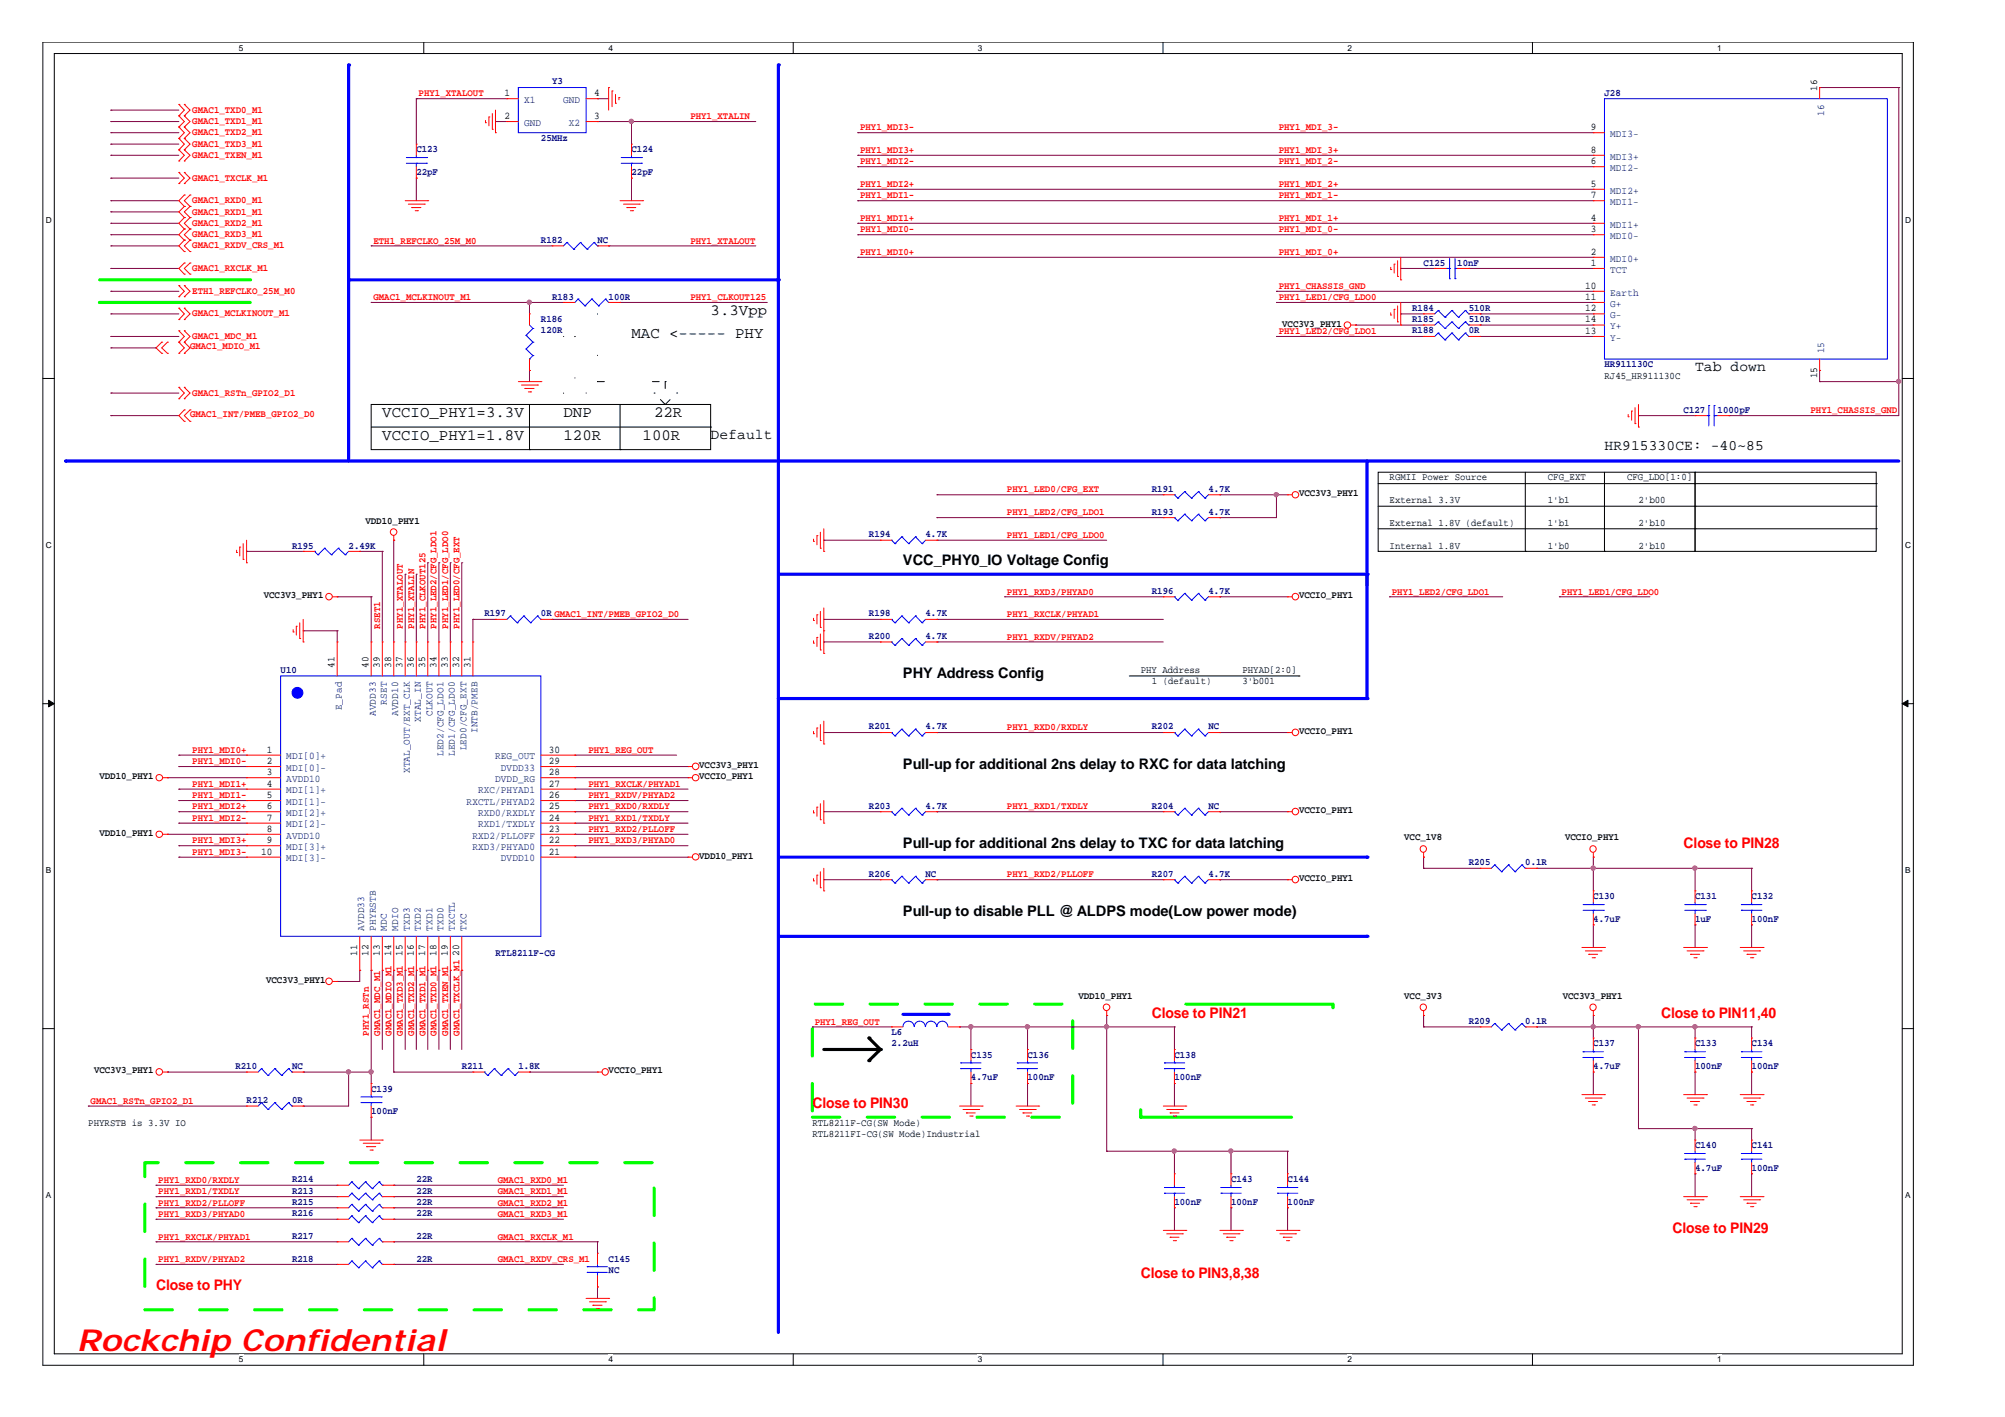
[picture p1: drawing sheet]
<svg xmlns="http://www.w3.org/2000/svg" width="297mm" height="210mm" viewBox="0 0 297 210" stroke-linecap="round" stroke-linejoin="round" font-family="sans-serif">
<defs><g id="words">
<text font-size="4.5" fill="#f00" x="11.4" y="200.2">Rockchip Confidential</text>
<g font-size="2.3">
<text x="105.3" y="46.7">3.3Vpp</text>
<text x="93.6" y="50.1">MAC &lt;----- PHY</text>
<text x="56.6" y="65.2">VCCIO_PHY1=1.8V</text>
<text x="56.6" y="61.8">VCCIO_PHY1=3.3V</text>
<text x="83.5" y="65.2">120R</text>
<text x="83.5" y="61.8">DNP</text>
<text x="95.2" y="65.2">100R</text>
<text x="96.9" y="61.8">22R</text>
</g>
<g font-size="2.2">
<text x="251.1" y="55">Tab down</text>
<text x="105.3" y="65">Default</text>
<text x="237.7" y="66.7">HR915330CE: -40~85</text>
<text x="133.8" y="83.7">VCC_PHY0_IO Voltage Config</text>
<text x="133.8" y="100.5">PHY Address Config</text>
<text x="133.8" y="113.9">Pull-up for additional 2ns delay to RXC for data latching</text>
<text x="133.8" y="125.6">Pull-up for additional 2ns delay to TXC for data latching</text>
<text x="133.8" y="135.7">Pull-up to disable PLL @ ALDPS mode(Low power mode)</text>
</g>
<g font-size="2.2" fill="#f00">
<text x="249.4" y="125.6">Close to PIN28</text>
<text x="170.6" y="150.8">Close to PIN21</text>
<text x="246.1" y="150.8">Close to PIN11,40</text>
<text x="120.4" y="164.2">Close to PIN30</text>
<text x="247.8" y="182.6">Close to PIN29</text>
<text x="23.1" y="191">Close to PHY</text>
<text x="169" y="189.3">Close to PIN3,8,38</text>
</g>
<g font-size="1.5" fill="#f00">
<text x="28.5" y="16.7">GMAC1_TXD0_M1</text>
<text x="62" y="14.3">PHY1_XTALOUT</text>
<text x="102.3" y="17.7">PHY1_XTALIN</text>
<text x="28.5" y="20">GMAC1_TXD2_M1</text>
<text x="28.5" y="21.7">GMAC1_TXD3_M1</text>
<text x="28.5" y="18.4">GMAC1_TXD1_M1</text>
<text x="28.5" y="23.4">GMAC1_TXEN_M1</text>
<text x="127.4" y="19.3">PHY1_MDI3-</text>
<text x="127.4" y="22.7">PHY1_MDI3+</text>
<text x="189.4" y="19.3">PHY1_MDI_3-</text>
<text x="189.4" y="22.7">PHY1_MDI_3+</text>
<text x="28.5" y="26.8">GMAC1_TXCLK_M1</text>
<text x="127.4" y="29.4">PHY1_MDI1-</text>
<text x="127.4" y="24.4">PHY1_MDI2-</text>
<text x="127.4" y="27.7">PHY1_MDI2+</text>
<text x="189.4" y="29.4">PHY1_MDI_1-</text>
<text x="189.4" y="24.4">PHY1_MDI_2-</text>
<text x="189.4" y="27.7">PHY1_MDI_2+</text>
<text x="28.5" y="33.5">GMAC1_RXD2_M1</text>
<text x="28.5" y="35.2">GMAC1_RXD3_M1</text>
<text x="28.5" y="30.1">GMAC1_RXD0_M1</text>
<text x="28.5" y="31.8">GMAC1_RXD1_M1</text>
<text x="127.4" y="34.4">PHY1_MDI0-</text>
<text x="127.4" y="32.7">PHY1_MDI1+</text>
<text x="189.4" y="34.4">PHY1_MDI_0-</text>
<text x="189.4" y="32.7">PHY1_MDI_1+</text>
<text x="28.5" y="40.2">GMAC1_RXCLK_M1</text>
<text x="28.5" y="36.8">GMAC1_RXDV_CRS_M1</text>
<text x="55.3" y="36.1">ETH1_REFCLKO_25M_M0</text>
<text x="102.3" y="36.1">PHY1_XTALOUT</text>
<text x="127.4" y="37.8">PHY1_MDI0+</text>
<text x="189.4" y="37.8">PHY1_MDI_0+</text>
<text x="28.5" y="43.5">ETH1_REFCLKO_25M_M0</text>
<text x="28.5" y="46.9">GMAC1_MCLKINOUT_M1</text>
<text x="55.3" y="44.5">GMAC1_MCLKINOUT_M1</text>
<text x="102.3" y="44.5">PHY1_CLKOUT125</text>
<text x="189.4" y="44.5">PHY1_LED1/CFG_LDO0</text>
<text x="189.4" y="42.8">PHY1_CHASSIS_GND</text>
<text x="28.2" y="51.7">GMAC1_MDIO_M1</text>
<text x="28.5" y="50.2">GMAC1_MDC_M1</text>
<text x="189.4" y="49.5">PHY1_LED2/CFG_LDO1</text>
<text x="28.5" y="58.6">GMAC1_RSTn_GPIO2_D1</text>
<text x="28.2" y="61.8">GMAC1_INT/PMEB_GPIO2_D0</text>
<text x="268.2" y="61.2">PHY1_CHASSIS_GND</text>
<text x="149.2" y="76.3">PHY1_LED2/CFG_LDO1</text>
<text x="149.2" y="73">PHY1_LED0/CFG_EXT</text>
<text x="149.2" y="79.7">PHY1_LED1/CFG_LDO0</text>
<text x="149.2" y="88.1">PHY1_RXD3/PHYAD0</text>
<text x="206.2" y="88.1">PHY1_LED2/CFG_LDO1</text>
<text x="231.4" y="88.1">PHY1_LED1/CFG_LDO0</text>
<text x="56.3" y="93.1" transform="rotate(-90 56.3 93.1)">RSET1</text>
<text x="59.7" y="93.1" transform="rotate(-90 59.7 93.1)">PHY1_XTALOUT</text>
<text x="61.3" y="93.1" transform="rotate(-90 61.3 93.1)">PHY1_XTALIN</text>
<text x="63" y="93.1" transform="rotate(-90 63 93.1)">PHY1_CLKOUT125</text>
<text x="64.7" y="93.1" transform="rotate(-90 64.7 93.1)">PHY1_LED2/CFG_LDO1</text>
<text x="66.4" y="93.1" transform="rotate(-90 66.4 93.1)">PHY1_LED1/CFG_LDO0</text>
<text x="68.1" y="93.1" transform="rotate(-90 68.1 93.1)">PHY1_LED0/CFG_EXT</text>
<text x="149.2" y="94.8">PHY1_RXDV/PHYAD2</text>
<text x="149.2" y="91.4">PHY1_RXCLK/PHYAD1</text>
<text x="28.5" y="113.2">PHY1_MDI0-</text>
<text x="28.5" y="111.5">PHY1_MDI0+</text>
<text x="87.2" y="111.5">PHY1_REG_OUT</text>
<text x="149.2" y="108.2">PHY1_RXD0/RXDLY</text>
<text x="28.5" y="119.9">PHY1_MDI2+</text>
<text x="28.5" y="118.3">PHY1_MDI1-</text>
<text x="28.5" y="116.6">PHY1_MDI1+</text>
<text x="87.2" y="119.9">PHY1_RXD0/RXDLY</text>
<text x="87.2" y="118.3">PHY1_RXDV/PHYAD2</text>
<text x="87.2" y="116.6">PHY1_RXCLK/PHYAD1</text>
<text x="149.2" y="119.9">PHY1_RXD1/TXDLY</text>
<text x="28.5" y="124.9">PHY1_MDI3+</text>
<text x="28.5" y="121.6">PHY1_MDI2-</text>
<text x="87.2" y="124.9">PHY1_RXD3/PHYAD0</text>
<text x="87.2" y="121.6">PHY1_RXD1/TXDLY</text>
<text x="87.2" y="123.2">PHY1_RXD2/PLLOFF</text>
<text x="28.5" y="126.6">PHY1_MDI3-</text>
<text x="149.2" y="130">PHY1_RXD2/PLLOFF</text>
<text x="54.7" y="153.4" transform="rotate(-90 54.7 153.4)">PHY1_RSTn</text>
<text x="56.3" y="153.4" transform="rotate(-90 56.3 153.4)">GMAC1_MDC_M1</text>
<text x="58" y="153.4" transform="rotate(-90 58 153.4)">GMAC1_MDIO_M1</text>
<text x="59.7" y="153.4" transform="rotate(-90 59.7 153.4)">GMAC1_TXD3_M1</text>
<text x="61.3" y="153.4" transform="rotate(-90 61.3 153.4)">GMAC1_TXD2_M1</text>
<text x="63" y="153.4" transform="rotate(-90 63 153.4)">GMAC1_TXD1_M1</text>
<text x="64.7" y="153.4" transform="rotate(-90 64.7 153.4)">GMAC1_TXD0_M1</text>
<text x="66.4" y="153.4" transform="rotate(-90 66.4 153.4)">GMAC1_TXEN_M1</text>
<text x="68.1" y="153.4" transform="rotate(-90 68.1 153.4)">GMAC1_TXCLK_M1</text>
<text x="120.7" y="151.8">PHY1_REG_OUT</text>
<text x="13.4" y="163.5">GMAC1_RSTn_GPIO2_D1</text>
<text x="23.5" y="178.6">PHY1_RXD2/PLLOFF</text>
<text x="23.5" y="176.9">PHY1_RXD1/TXDLY</text>
<text x="23.5" y="175.2">PHY1_RXD0/RXDLY</text>
<text x="73.7" y="178.6">GMAC1_RXD2_M1</text>
<text x="73.7" y="176.9">GMAC1_RXD1_M1</text>
<text x="73.7" y="175.2">GMAC1_RXD0_M1</text>
<text x="23.5" y="180.3">PHY1_RXD3/PHYAD0</text>
<text x="23.5" y="183.6">PHY1_RXCLK/PHYAD1</text>
<text x="73.7" y="183.6">GMAC1_RXCLK_M1</text>
<text x="73.7" y="180.3">GMAC1_RXD3_M1</text>
<text x="23.5" y="187">PHY1_RXDV/PHYAD2</text>
<text x="73.7" y="187">GMAC1_RXDV_CRS_M1</text>
</g>
<g font-size="1.5">
<text x="74.8" y="14.2">1</text>
<text x="74.8" y="17.6">2</text>
<text x="88" y="17.6">3</text>
<text x="88" y="14.2">4</text>
<text x="269.2" y="13.4" transform="rotate(-90 269.2 13.4)">16</text>
<text x="235.7" y="22.6">8</text>
<text x="235.7" y="19.3">9</text>
<text x="235.7" y="29.4">7</text>
<text x="235.7" y="24.3">6</text>
<text x="235.7" y="27.7">5</text>
<text x="235.7" y="34.4">3</text>
<text x="235.7" y="32.7">4</text>
<text x="235.7" y="39.4">1</text>
<text x="235.7" y="37.7">2</text>
<text x="234.8" y="42.8">10</text>
<text x="234.8" y="44.4">11</text>
<text x="234.8" y="46.1">12</text>
<text x="234.8" y="47.8">14</text>
<text x="189.9" y="48.4">VCC3V3_PHY1</text>
<text x="234.8" y="49.5">13</text>
<text x="237.7" y="56.1">RJ45_HR911130C</text>
<text x="269.2" y="56.1" transform="rotate(-90 269.2 56.1)">15</text>
<text x="205.9" y="71.2">RGMII Power Source</text>
<text x="229.3" y="71.2">CFG_EXT</text>
<text x="241" y="71.2">CFG_LDO[1:0]</text>
<text x="54.1" y="77.6">VDD10_PHY1</text>
<text x="192.4" y="73.5">VCC3V3_PHY1</text>
<text x="205.9" y="74.5">External 3.3V</text>
<text x="205.9" y="77.9">External 1.8V (default)</text>
<text x="229.3" y="74.5">1'b1</text>
<text x="229.3" y="77.9">1'b1</text>
<text x="242.7" y="74.5">2'b00</text>
<text x="242.7" y="77.9">2'b10</text>
<text x="205.9" y="81.3">Internal 1.8V</text>
<text x="229.3" y="81.3">1'b0</text>
<text x="242.7" y="81.3">2'b10</text>
<text x="39.1" y="88.6">VCC3V3_PHY1</text>
<text x="192.4" y="88.6">VCCIO_PHY1</text>
<text x="49.6" y="98.9" transform="rotate(-90 49.6 98.9)">41</text>
<text x="54.6" y="98.9" transform="rotate(-90 54.6 98.9)">40</text>
<text x="56.3" y="98.9" transform="rotate(-90 56.3 98.9)">39</text>
<text x="58" y="98.9" transform="rotate(-90 58 98.9)">38</text>
<text x="59.6" y="98.9" transform="rotate(-90 59.6 98.9)">37</text>
<text x="61.3" y="98.9" transform="rotate(-90 61.3 98.9)">36</text>
<text x="63" y="98.9" transform="rotate(-90 63 98.9)">35</text>
<text x="64.6" y="98.9" transform="rotate(-90 64.6 98.9)">34</text>
<text x="66.3" y="98.9" transform="rotate(-90 66.3 98.9)">33</text>
<text x="68" y="98.9" transform="rotate(-90 68 98.9)">32</text>
<text x="69.7" y="98.9" transform="rotate(-90 69.7 98.9)">31</text>
<text x="169" y="99.7">PHY Address</text>
<text x="170.6" y="101.4">1 (default)</text>
<text x="184.1" y="99.7">PHYAD[2:0]</text>
<text x="184.1" y="101.4">3'b001</text>
<text x="39.5" y="111.5">1</text>
<text x="39.5" y="113.2">2</text>
<text x="81.3" y="113.2">29</text>
<text x="81.3" y="111.5">30</text>
<text x="103.6" y="113.8">VCC3V3_PHY1</text>
<text x="192.4" y="108.7">VCCIO_PHY1</text>
<text x="14.7" y="115.5">VDD10_PHY1</text>
<text x="39.5" y="114.8">3</text>
<text x="39.5" y="116.5">4</text>
<text x="39.5" y="118.2">5</text>
<text x="39.5" y="119.9">6</text>
<text x="81.3" y="119.9">25</text>
<text x="81.3" y="118.2">26</text>
<text x="81.3" y="116.5">27</text>
<text x="81.3" y="114.8">28</text>
<text x="103.6" y="115.5">VCCIO_PHY1</text>
<text x="14.7" y="123.8">VDD10_PHY1</text>
<text x="39.5" y="121.6">7</text>
<text x="39.5" y="123.2">8</text>
<text x="39.5" y="124.9">9</text>
<text x="81.3" y="124.9">22</text>
<text x="81.3" y="123.2">23</text>
<text x="81.3" y="121.6">24</text>
<text x="192.4" y="120.5">VCCIO_PHY1</text>
<text x="208" y="124.5">VCC_1V8</text>
<text x="231.9" y="124.5">VCCIO_PHY1</text>
<text x="38.7" y="126.6">10</text>
<text x="81.3" y="126.6">21</text>
<text x="103.6" y="127.2">VDD10_PHY1</text>
<text x="192.4" y="130.5">VCCIO_PHY1</text>
<text x="52.9" y="141.6" transform="rotate(-90 52.9 141.6)">11</text>
<text x="54.6" y="141.6" transform="rotate(-90 54.6 141.6)">12</text>
<text x="56.3" y="141.6" transform="rotate(-90 56.3 141.6)">13</text>
<text x="58" y="141.6" transform="rotate(-90 58 141.6)">14</text>
<text x="59.6" y="141.6" transform="rotate(-90 59.6 141.6)">15</text>
<text x="61.3" y="141.6" transform="rotate(-90 61.3 141.6)">16</text>
<text x="63" y="141.6" transform="rotate(-90 63 141.6)">17</text>
<text x="64.6" y="141.6" transform="rotate(-90 64.6 141.6)">18</text>
<text x="66.3" y="141.6" transform="rotate(-90 66.3 141.6)">19</text>
<text x="68" y="141.6" transform="rotate(-90 68 141.6)">20</text>
<text x="39.4" y="145.6">VCC3V3_PHY1</text>
<text x="159.8" y="148">VDD10_PHY1</text>
<text x="208" y="148">VCC_3V3</text>
<text x="231.5" y="148">VCC3V3_PHY1</text>
<text x="13.9" y="159">VCC3V3_PHY1</text>
<text x="90.2" y="159">VCCIO_PHY1</text>
<text x="13.1" y="166.7">PHYRSTB is 3.3V IO</text>
<text x="120.4" y="166.7">RTL8211F-CG(SW Mode)</text>
<text x="120.4" y="168.4">RTL8211FI-CG(SW Mode)Industrial</text>
</g>
<g font-size="1.5" fill="#004080">
<text x="77.6" y="15.3">X1</text>
<text x="83.4" y="15.3">GND</text>
<text x="270.3" y="17.2" transform="rotate(-90 270.3 17.2)">16</text>
<text x="77.6" y="18.6">GND</text>
<text x="84.3" y="18.6">X2</text>
<text x="238.5" y="23.6">MDI3+</text>
<text x="238.5" y="20.3">MDI3-</text>
<text x="238.5" y="25.3">MDI2-</text>
<text x="238.5" y="28.7">MDI2+</text>
<text x="238.5" y="30.4">MDI1-</text>
<text x="238.5" y="35.4">MDI0-</text>
<text x="238.5" y="33.7">MDI1+</text>
<text x="238.5" y="40.4">TCT</text>
<text x="238.5" y="38.7">MDI0+</text>
<text x="238.5" y="43.8">Earth</text>
<text x="238.5" y="45.4">G+</text>
<text x="238.5" y="47.1">G-</text>
<text x="238.5" y="50.5">Y-</text>
<text x="238.5" y="48.8">Y+</text>
<text x="270.3" y="52.3" transform="rotate(-90 270.3 52.3)">15</text>
<text x="50.6" y="105.2" transform="rotate(-90 50.6 105.2)">E_Pad</text>
<text x="55.7" y="106.1" transform="rotate(-90 55.7 106.1)">AVDD33</text>
<text x="57.3" y="104.4" transform="rotate(-90 57.3 104.4)">RSET</text>
<text x="59" y="106.1" transform="rotate(-90 59 106.1)">AVDD10</text>
<text x="62.4" y="106.9" transform="rotate(-90 62.4 106.9)">XTAL_IN</text>
<text x="64.1" y="106.1" transform="rotate(-90 64.1 106.1)">CLKOUT</text>
<text x="42.4" y="112.5">MDI[0]+</text>
<text x="65.7" y="112" transform="rotate(-90 65.7 112)">LED2/CFG_LDO1</text>
<text x="67.4" y="112" transform="rotate(-90 67.4 112)">LED1/CFG_LDO0</text>
<text x="69.1" y="111.1" transform="rotate(-90 69.1 111.1)">LED0/CFG_EXT</text>
<text x="70.7" y="108.6" transform="rotate(-90 70.7 108.6)">INTB/PMEB</text>
<text x="73.4" y="112.5">REG_OUT</text>
<text x="42.4" y="114.2">MDI[0]-</text>
<text x="42.4" y="115.8">AVDD10</text>
<text x="42.4" y="117.5">MDI[1]+</text>
<text x="42.4" y="119.2">MDI[1]-</text>
<text x="60.7" y="114.5" transform="rotate(-90 60.7 114.5)">XTAL_OUT/EXT_CLK</text>
<text x="69.1" y="119.2">RXCTL/PHYAD2</text>
<text x="70.8" y="117.5">RXC/PHYAD1</text>
<text x="73.4" y="115.8">DVDD_RG</text>
<text x="74.2" y="114.2">DVDD33</text>
<text x="42.4" y="120.9">MDI[2]+</text>
<text x="42.4" y="122.6">MDI[2]-</text>
<text x="42.4" y="124.2">AVDD10</text>
<text x="42.4" y="125.9">MDI[3]+</text>
<text x="70" y="125.9">RXD3/PHYAD0</text>
<text x="70" y="124.2">RXD2/PLLOFF</text>
<text x="70.8" y="122.6">RXD1/TXDLY</text>
<text x="70.8" y="120.9">RXD0/RXDLY</text>
<text x="42.4" y="127.6">MDI[3]-</text>
<text x="74.2" y="127.6">DVDD10</text>
<text x="54" y="137.9" transform="rotate(-90 54 137.9)">AVDD33</text>
<text x="55.7" y="137.9" transform="rotate(-90 55.7 137.9)">PHYRSTB</text>
<text x="57.3" y="137.9" transform="rotate(-90 57.3 137.9)">MDC</text>
<text x="59" y="137.9" transform="rotate(-90 59 137.9)">MDIO</text>
<text x="60.7" y="137.9" transform="rotate(-90 60.7 137.9)">TXD3</text>
<text x="62.4" y="137.9" transform="rotate(-90 62.4 137.9)">TXD2</text>
<text x="64.1" y="137.9" transform="rotate(-90 64.1 137.9)">TXD1</text>
<text x="65.7" y="137.9" transform="rotate(-90 65.7 137.9)">TXD0</text>
<text x="67.4" y="137.9" transform="rotate(-90 67.4 137.9)">TXCTL</text>
<text x="69.1" y="137.9" transform="rotate(-90 69.1 137.9)">TXC</text>
</g>
<g font-size="1.5" fill="#000080">
<text x="81.8" y="12.5">Y3</text>
<text x="237.7" y="14.2">J28</text>
<text x="61.7" y="22.6">C123</text>
<text x="80.1" y="20.9">25MHz</text>
<text x="93.6" y="22.6">C124</text>
<text x="61.7" y="25.9">22pF</text>
<text x="93.6" y="25.9">22pF</text>
<text x="80.1" y="36">R182</text>
<text x="88.5" y="36">NC</text>
<text x="210.9" y="39.3">C125</text>
<text x="215.9" y="39.3">10nF</text>
<text x="80.1" y="47.7">R186</text>
<text x="81.8" y="44.4">R183</text>
<text x="90.2" y="44.4">100R</text>
<text x="209.2" y="47.7">R185</text>
<text x="209.2" y="46">R184</text>
<text x="217.6" y="47.7">510R</text>
<text x="217.6" y="46">510R</text>
<text x="80.1" y="49.4">120R</text>
<text x="209.2" y="49.4">R188</text>
<text x="217.6" y="49.4">0R</text>
<text x="237.7" y="54.4">HR911130C</text>
<text x="249.4" y="61.1">C127</text>
<text x="254.5" y="61.1">1000pF</text>
<text x="170.6" y="76.2">R193</text>
<text x="170.6" y="72.9">R191</text>
<text x="179" y="76.2">4.7K</text>
<text x="179" y="72.9">4.7K</text>
<text x="43.3" y="81.3">R195</text>
<text x="51.6" y="81.3">2.49K</text>
<text x="128.7" y="79.6">R194</text>
<text x="137.1" y="79.6">4.7K</text>
<text x="170.6" y="87.9">R196</text>
<text x="179" y="87.9">4.7K</text>
<text x="71.8" y="91.3">R197</text>
<text x="80.1" y="91.3">0R GMAC1_INT/PMEB_GPIO2_D0</text>
<text x="128.7" y="91.3">R198</text>
<text x="128.7" y="94.7">R200</text>
<text x="137.1" y="91.3">4.7K</text>
<text x="137.1" y="94.7">4.7K</text>
<text x="41.6" y="99.7">U10</text>
<text x="128.7" y="108">R201</text>
<text x="137.1" y="108">4.7K</text>
<text x="170.6" y="108">R202</text>
<text x="179" y="108">NC</text>
<text x="128.7" y="119.8">R203</text>
<text x="137.1" y="119.8">4.7K</text>
<text x="170.6" y="119.8">R204</text>
<text x="179" y="119.8">NC</text>
<text x="128.7" y="129.9">R206</text>
<text x="137.1" y="129.9">NC</text>
<text x="170.6" y="129.9">R207</text>
<text x="179" y="129.9">4.7K</text>
<text x="217.6" y="128.2">R205</text>
<text x="226" y="128.2">0.1R</text>
<text x="236.1" y="133.2">C130</text>
<text x="236.1" y="136.6">4.7uF</text>
<text x="251.1" y="133.2">C131</text>
<text x="251.1" y="136.6">1uF</text>
<text x="259.5" y="133.2">C132</text>
<text x="259.5" y="136.6">100nF</text>
<text x="73.4" y="141.6">RTL8211F-CG</text>
<text x="132.1" y="153.3">L6</text>
<text x="132.1" y="155">2.2uH</text>
<text x="217.6" y="151.7">R209</text>
<text x="226" y="151.7">0.1R</text>
<text x="236.1" y="155">C137</text>
<text x="251.1" y="155">C133</text>
<text x="259.5" y="155">C134</text>
<text x="34.9" y="158.3">R210</text>
<text x="43.3" y="158.3">NC</text>
<text x="55" y="161.7">C139</text>
<text x="68.4" y="158.3">R211</text>
<text x="76.8" y="158.3">1.8K</text>
<text x="143.8" y="156.7">C135</text>
<text x="143.8" y="160">4.7uF</text>
<text x="152.2" y="156.7">C136</text>
<text x="152.2" y="160">100nF</text>
<text x="174" y="156.7">C138</text>
<text x="174" y="160">100nF</text>
<text x="236.1" y="158.3">4.7uF</text>
<text x="251.1" y="158.3">100nF</text>
<text x="259.5" y="158.3">100nF</text>
<text x="36.5" y="163.4">R212</text>
<text x="43.3" y="163.4">0R</text>
<text x="55" y="165.1">100nF</text>
<text x="251.1" y="170.1">C140</text>
<text x="251.1" y="173.5">4.7uF</text>
<text x="259.5" y="170.1">C141</text>
<text x="259.5" y="173.5">100nF</text>
<text x="43.3" y="178.5">R215</text>
<text x="43.3" y="175.1">R214</text>
<text x="43.3" y="176.8">R213</text>
<text x="61.7" y="178.5">22R</text>
<text x="61.7" y="175.1">22R</text>
<text x="61.7" y="176.8">22R</text>
<text x="174" y="178.5">100nF</text>
<text x="182.4" y="175.1">C143</text>
<text x="182.4" y="178.5">100nF</text>
<text x="190.8" y="175.1">C144</text>
<text x="190.8" y="178.5">100nF</text>
<text x="43.3" y="183.5">R217</text>
<text x="43.3" y="180.1">R216</text>
<text x="61.7" y="183.5">22R</text>
<text x="61.7" y="180.1">22R</text>
<text x="43.3" y="186.9">R218</text>
<text x="61.7" y="186.9">22R</text>
<text x="90.2" y="186.9">C145</text>
<text x="90.2" y="188.5">NC</text>
</g>
<g font-size="1.2">
<text x="35.4" y="7.5">5</text>
<text x="90.1" y="7.5">4</text>
<text x="144.9" y="7.5">3</text>
<text x="199.6" y="7.5">2</text>
<text x="254.4" y="7.5">1</text>
<text x="6.8" y="33.1">D</text>
<text x="282.2" y="33.1">D</text>
<text x="6.8" y="81.2">C</text>
<text x="282.2" y="81.2">C</text>
<text x="6.8" y="129.4">B</text>
<text x="282.2" y="129.4">B</text>
<text x="6.8" y="177.5">A</text>
<text x="282.2" y="177.5">A</text>
<text x="35.4" y="201.8">5</text>
<text x="90.1" y="201.8">4</text>
<text x="144.9" y="201.8">3</text>
<text x="199.6" y="201.8">2</text>
<text x="254.4" y="201.8">1</text>
</g>
</g></defs>
<path d="M6.3 6.2h277.2v196h-277.2zM8 7.9h273.8v192.6h-273.8z" fill="none" stroke="#000" stroke-width=".15"/>
<g fill="#fff">
<path d="M35.4 6.4h.6v1.4h-.6z"/>
<path d="M35.4 200.7h.6v1.4h-.6z"/>
</g>
<path d="M62.8 6.2v1.7M62.8 200.5v1.7" fill="none" stroke="#000" stroke-width=".15"/>
<g fill="#fff">
<path d="M90.1 6.4h.7v1.4h-.7z"/>
<path d="M90.1 200.7h.7v1.4h-.7z"/>
</g>
<path d="M117.5 6.2v1.7M117.5 200.5v1.7" fill="none" stroke="#000" stroke-width=".15"/>
<g fill="#fff">
<path d="M144.9 6.4h.6v1.4h-.6z"/>
<path d="M144.9 200.7h.6v1.4h-.6z"/>
</g>
<path d="M172.3 6.2v1.7M172.3 200.5v1.7" fill="none" stroke="#000" stroke-width=".15"/>
<g fill="#fff">
<path d="M199.6 6.4h.7v1.4h-.7z"/>
<path d="M199.6 200.7h.7v1.4h-.7z"/>
</g>
<path d="M227 6.2v1.7M227 200.5v1.7" fill="none" stroke="#000" stroke-width=".15"/>
<g fill="#fff">
<path d="M254.4 6.4h.6v1.4h-.6z"/>
<path d="M254.4 200.7h.6v1.4h-.6z"/>
<path d="M6.8 31.9h.8v1.4h-.8z"/>
<path d="M282.2 31.9h.9v1.4h-.9z"/>
<path d="M6.8 80.1h.8v1.4h-.8z"/>
<path d="M282.2 80.1h.9v1.4h-.9z"/>
</g>
<path d="M6.3 56.1h1.7M281.8 56.1h1.7" fill="none" stroke="#000" stroke-width=".15"/>
<g fill="#fff">
<path d="M6.8 128.2h.7v1.4h-.7z"/>
<path d="M282.2 128.2h.8v1.4h-.8z"/>
</g>
<path d="M6.3 104.2h1.7M281.8 104.2h1.7" fill="none" stroke="#000" stroke-width=".15"/>
<g fill="#000" stroke="#000" stroke-width=".15">
<path d="M7.2 103.7l.8 .5-.8 .5z" fill-rule="evenodd"/>
<path d="M281.8 104.2l.9-.5v1z" fill-rule="evenodd"/>
</g>
<g fill="#fff">
<path d="M6.8 176.4h.7v1.4h-.7z"/>
<path d="M282.2 176.4h.8v1.4h-.8z"/>
</g>
<path d="M6.3 152.4h1.7M281.8 152.4h1.7" fill="none" stroke="#000" stroke-width=".15"/>
<path d="M169 148.7h28.5v16.8h-28.5z" fill="none" stroke="#0f0" stroke-width=".47" stroke-dasharray="22.4 22.4"/>
<path d="M115.3 127h87.2" fill="none" stroke="#00f" stroke-width=".47"/>
<circle cx="202.5" cy="127" r=".23" fill="#00f"/>
<path d="M115.3 103.5h87.2" fill="none" stroke="#00f" stroke-width=".47"/>
<circle cx="202.5" cy="103.5" r=".23" fill="#00f"/>
<path d="M122 155.5h8.4M128.7 153.8l1.7 1.7M130.4 155.5l-1.7 1.6" fill="none" stroke="#000" stroke-width=".47"/>
<g fill="#000">
<circle cx="128.7" cy="157.1" r=".23"/>
<circle cx="128.7" cy="153.8" r=".23"/>
<circle cx="130.4" cy="155.5" r=".23"/>
</g>
<path d="M120.4 148.7h38.5v16.8h-38.5z" fill="none" stroke="#0f0" stroke-width=".47" stroke-dasharray="4.1 4.1"/>
<path d="M115.3 85.1h87.2" fill="none" stroke="#00f" stroke-width=".47"/>
<circle cx="202.5" cy="85.1" r=".23" fill="#00f"/>
<g fill="none" stroke="#000" stroke-width=".15">
<path d="M204.2 69.9h46.9v11.8h-46.9zM204.2 71.6h73.8M204.2 75h73.8M204.2 78.3h73.8M226 69.9v11.8M237.7 69.9v11.8M251.1 69.9h26.9v11.8h-26.9zM251.1 71.6h.1M251.1 75h.1M251.1 78.3h.1M278 71.6h.1M278 75h.1"/>
<path d="M278 78.3h.1M226 81.7h.1M237.7 81.7h.1M167.3 100.1h25.1M192.4 100.1h.1"/>
</g>
<path d="M21.5 172.2h75.4v21.8h-75.4z" fill="none" stroke="#0f0" stroke-width=".47" stroke-dasharray="4.1 4.1"/>
<path d="M202.5 85.1v18.4" fill="none" stroke="#00f" stroke-width=".47"/>
<circle cx="202.5" cy="85.1" r=".23" fill="#00f"/>
<path d="M9.7 68.3h271.6" fill="none" stroke="#00f" stroke-width=".47"/>
<circle cx="9.7" cy="68.3" r=".23" fill="#00f"/>
<path d="M115.3 138.7h87.2" fill="none" stroke="#00f" stroke-width=".47"/>
<circle cx="202.5" cy="138.7" r=".23" fill="#00f"/>
<path d="M51.6 41.5h63.7" fill="none" stroke="#00f" stroke-width=".47"/>
<circle cx="115.3" cy="41.5" r=".23" fill="#00f"/>
<path d="M202.5 68.3v18.4" fill="none" stroke="#00f" stroke-width=".47"/>
<circle cx="202.5" cy="68.3" r=".23" fill="#00f"/>
<path d="M115.3 68.3v129.1" fill="none" stroke="#00f" stroke-width=".47"/>
<circle cx="115.3" cy="68.3" r=".23" fill="#00f"/>
<path d="M115.3 9.6v58.7" fill="none" stroke="#00f" stroke-width=".47"/>
<circle cx="115.3" cy="9.6" r=".23" fill="#00f"/>
<path d="M51.6 9.6v58.7" fill="none" stroke="#00f" stroke-width=".47"/>
<circle cx="51.6" cy="9.6" r=".23" fill="#00f"/>
<path d="M83.5 58.2l1.7 1.7M83.5 49.8h1.7M85.2 49.8v10.1M85.2 59.9h.1M85.2 59.9l1.6-1.7M85.2 49.8h.1M86.8 58.2h.1M88.5 46.5v10M88.5 56.5h.1" fill="none" stroke="#000" stroke-width=".15" stroke-dasharray="0 6.1"/>
<path d="M55 59.9h50.3v6.7h-50.3zM78.4 59.9v6.7M91.9 59.9v6.7M55 63.3h50.3M78.4 66.6h.1M91.9 66.6h.1M105.3 63.3h.1" fill="none" stroke="#000" stroke-width=".15"/>
<path d="M88.5 56.5h10.1M96.9 58.2h.1M98.6 56.5v3.4M98.6 59.9h.1M98.6 56.5h.1M98.6 59.9l-1.7-1.7M98.6 59.9l1.6-1.7M100.2 58.2h.1" fill="none" stroke="#000" stroke-width=".15" stroke-dasharray="1 7.1"/>
<path d="M14.7 41.5h31.9v3.3h-31.9z" fill="none" stroke="#0f0" stroke-width=".47" stroke-dasharray="22.4 22.4"/>
<g fill="none" stroke="#800040" stroke-width=".15">
<path d="M16.4 19.7h.1M16.4 16.3h.1M16.4 18h.1M16.4 18h10.1M16.4 19.7h10.1M16.4 16.3h10.1M61.7 14.6h.1M61.7 14.6v6.8M61.7 14.6h13.4M73.4 18h.1M73.4 18h1.7M88.5 18h.1"/>
<path d="M88.5 14.6h.1M88.5 18h23.5M88.5 14.6h1.7M93.6 18h.1M93.6 18v3.4M127.1 19.7h.1M127.1 19.7h109M269.6 13h.1M269.6 13h11.7M281.3 13h.1M281.3 13v48.6h-25.1M16.4 33.1h.1"/>
<path d="M16.4 34.8h.1M16.4 39.8h.1M16.4 21.4h.1M16.4 23h.1M16.4 29.7h.1M16.4 31.4h.1M16.4 36.4h.1M16.4 26.4h.1M16.4 34.8h10.1M16.4 29.7h10.1M16.4 39.8h10.1M16.4 23h10.1"/>
<path d="M16.4 33.1h10.1M16.4 36.4h10.1M16.4 21.4h10.1M16.4 31.4h10.1M16.4 26.4h10.1M55 36.4h.1M55 36.4h26.8M61.7 26.4h.1M61.7 26.4v3.3M90.2 36.4h.1M90.2 36.4h21.8M93.6 26.4h.1"/>
<path d="M93.6 26.4v3.3M127.1 34.8h.1M127.1 29.7h.1M127.1 24.7h.1M127.1 38.1h.1M127.1 23h.1M127.1 28h.1M127.1 33.1h.1M127.1 34.8h109M127.1 29.7h109M127.1 24.7h109M127.1 38.1h109"/>
<path d="M127.1 23h109M127.1 28h109M127.1 33.1h109M207.5 39.8h.1M207.5 39.8h5.1M217.6 39.8h.1M217.6 39.8h18.5M16.4 58.2h.1M16.4 43.2h.1M16.4 46.5h.1M16.4 49.8h.1M16.4 51.5h.1"/>
<path d="M16.4 58.2h10.1M16.4 46.5h10.1M16.4 49.8h10.1M16.4 43.2h10.1M16.4 51.5h6.7M55 44.8h.1M55 44.8h28.5M78.4 54.9h.1M78.4 44.8h.1M78.4 44.8v1.7M78.4 54.9v1.6M91.9 44.8h.1"/>
<path d="M91.9 44.8h21.8M189.1 44.8h.1M189.1 49.8h.1M189.1 43.2h.1M189.1 44.8h47M189.1 49.8h21.8M189.1 43.2h47M200.8 48.1h.1M200.8 48.1h10.1M207.5 46.5h.1M207.5 46.5h3.4M219.3 48.1h.1"/>
<path d="M219.3 46.5h.1M219.3 49.8h.1M219.3 46.5h16.8M219.3 48.1h16.8M219.3 49.8h16.8M269.6 54.9h.1M269.6 56.5h.1M269.6 54.9v1.6M269.6 56.5h11.7M281.3 56.5h.1M16.4 61.6h.1M16.4 61.6h10.1"/>
<path d="M138.8 76.7h.1M138.8 73.3h.1M138.8 76.7h33.5M138.8 73.3h33.5M180.7 76.7h.1M180.7 73.3h.1M180.7 73.3h10.1M189.1 73.3h.1M189.1 73.3v3.4h-8.4M242.7 61.6h.1M242.7 61.6h8.4M256.2 61.6h.1"/>
<path d="M36.5 81.7h.1M36.5 81.7h8.4M44.9 93.4h.1M44.9 93.4h5.1M50 93.4h.1M50 88.4h.1M50 88.4h5M50 93.4v1.7M53.3 81.7h.1M53.3 81.7h3.3M55 88.4h.1M55 88.4v6.7"/>
<path d="M56.6 81.7h.1M56.6 81.7v13.4M58.3 80h.1M58.3 80v15.1M60 85.1h.1M60 85.1v10M61.7 85.1h.1M61.7 85.1v10M63.4 83.4h.1M63.4 83.4v11.7M65 83.4h.1M65 83.4v11.7"/>
<path d="M66.7 83.4h.1M66.7 83.4v11.7M68.4 83.4h.1M68.4 83.4v11.7M70.1 91.8h.1M70.1 91.8v3.3M70.1 91.8h3.3M81.8 91.8h.1M81.8 91.8h20.1M122 91.8h.1M122 95.1h.1M122 80h.1"/>
<path d="M122 91.8h8.4M122 95.1h8.4M122 80h8.4M138.8 95.1h.1M138.8 91.8h.1M138.8 80h.1M138.8 91.8h33.5M138.8 95.1h33.5M138.8 80h25.2M148.8 88.4h.1M148.8 88.4h23.5M180.7 88.4h.1"/>
<path d="M180.7 88.4h10.1M205.9 88.4h.1M205.9 88.4h16.7M231 88.4h.1M231 88.4h13.4M24.8 115.2h.1M24.8 115.2h11.7M26.5 118.6h.1M26.5 113.6h.1M26.5 116.9h.1M26.5 111.9h.1M26.5 111.9h10"/>
<path d="M26.5 118.6h10M26.5 113.6h10M26.5 116.9h10M85.2 111.9h.1M85.2 118.6h.1M85.2 116.9h.1M85.2 115.2h.1M85.2 113.6h.1M85.2 111.9h15M85.2 118.6h16.7M85.2 113.6h16.7M85.2 116.9h16.7"/>
<path d="M85.2 115.2h16.7M122 108.5h.1M122 108.5h8.4M138.8 108.5h.1M138.8 108.5h33.5M180.7 108.5h.1M180.7 108.5h10.1M24.8 123.6h.1M24.8 123.6h11.7M26.5 127h.1M26.5 125.3h.1M26.5 121.9h.1"/>
<path d="M26.5 120.2h.1M26.5 127h10M26.5 125.3h10M26.5 121.9h10M26.5 120.2h10M85.2 127h.1M85.2 125.3h.1M85.2 121.9h.1M85.2 120.2h.1M85.2 123.6h.1M85.2 127h16.7M85.2 125.3h16.7"/>
<path d="M85.2 121.9h16.7M85.2 123.6h16.7M85.2 120.2h16.7M122 120.2h.1M122 130.3h.1M122 130.3h8.4M122 120.2h8.4M138.8 130.3h.1M138.8 120.2h.1M138.8 130.3h33.5M138.8 120.2h33.5M180.7 130.3h.1"/>
<path d="M180.7 120.2h.1M180.7 130.3h10.1M180.7 120.2h10.1M210.9 127h.1M210.9 128.6h.1M210.9 128.6h8.4M210.9 127v1.6M227.7 128.6h.1M227.7 128.6h31.8M236.1 128.6h.1M236.1 127h.1M236.1 137h.1"/>
<path d="M236.1 127v5M236.1 137v3.3M251.1 137h.1M251.1 128.6h.1M251.1 128.6v3.4M251.1 137v3.3M259.5 128.6h.1M259.5 137h.1M259.5 128.6v3.4M259.5 137v3.3M24.8 158.8h.1M24.8 158.8h11.7"/>
<path d="M44.9 158.8h.1M44.9 158.8h10.1M50 145.4h.1M51.6 158.8h.1M51.6 158.8v5h-6.7M53.3 143.7h.1M53.3 143.7v1.7h-3.3M55 158.8h.1M55 143.7h.1M55 143.7v16.8M56.6 143.7h.1M56.6 143.7v11.8"/>
<path d="M58.3 143.7h.1M58.3 158.8h.1M58.3 158.8h11.8M58.3 143.7v15.1M60 143.7h.1M60 143.7v11.8M61.7 143.7h.1M61.7 143.7v11.8M63.4 143.7h.1M63.4 143.7v11.8M65 143.7h.1M65 143.7v11.8"/>
<path d="M66.7 143.7h.1M66.7 143.7v11.8M68.4 143.7h.1M68.4 143.7v11.8M78.4 158.8h.1M78.4 158.8h10.1M120.4 152.1h.1M120.4 152.1h11.7M142.2 152.1h.1M142.2 152.1h31.8M143.8 152.1h.1M143.8 152.1v3.4"/>
<path d="M152.2 152.1h.1M152.2 152.1v3.4M164 152.1h.1M164 150.4h.1M164 150.4v20.1M174 152.1h.1M174 152.1v3.4M210.9 152.1h.1M210.9 150.4h.1M210.9 152.1h8.4M210.9 150.4v1.7M227.7 152.1h.1"/>
<path d="M227.7 152.1h31.8M236.1 150.4h.1M236.1 152.1h.1M236.1 158.8h.1M236.1 150.4v3.4M236.1 158.8v3.4M242.7 152.1h.1M242.7 152.1v15.1M251.1 158.8h.1M251.1 152.1h.1M251.1 152.1v1.7M251.1 158.8v3.4"/>
<path d="M259.5 152.1h.1M259.5 158.8h.1M259.5 152.1v1.7M259.5 158.8v3.4M13.1 163.8h.1M13.1 163.8h23.4M23.1 178.9h.1M23.1 177.3h.1M23.1 175.6h.1M23.1 178.9h26.9M23.1 177.3h26.9M23.1 175.6h26.9"/>
<path d="M44.9 163.8h.1M55 165.5h.1M55 165.5v3.4M58.3 178.9h.1M58.3 177.3h.1M58.3 175.6h.1M58.3 178.9h25.2M58.3 177.3h25.2M58.3 175.6h25.2M143.8 160.5h.1M143.8 160.5v3.3M152.2 160.5h.1"/>
<path d="M152.2 160.5v3.3M164 170.5h.1M164 170.5h26.8M174 178.9h.1M174 170.5h.1M174 160.5h.1M174 160.5v3.3M174 170.5v3.4M174 178.9v3.4M182.4 178.9h.1M182.4 170.5h.1M182.4 170.5v3.4"/>
<path d="M182.4 178.9v3.4M190.8 178.9h.1M190.8 170.5h.1M190.8 170.5v3.4M190.8 178.9v3.4M242.7 167.2h.1M242.7 167.2h16.8M251.1 167.2h.1M251.1 173.9h.1M251.1 167.2v1.7M251.1 173.9v3.4M259.5 173.9h.1"/>
<path d="M259.5 167.2h.1M259.5 167.2v1.7M259.5 173.9v3.4M23.1 180.6h.1M23.1 187.3h.1M23.1 184h.1M23.1 184h26.9M23.1 180.6h26.9M23.1 187.3h26.9M58.3 184h.1M58.3 180.6h.1M58.3 187.3h.1"/>
<path d="M58.3 184h30.2M58.3 180.6h25.2M58.3 187.3h25.2M88.5 184h.1M88.5 190.6h.1M88.5 184v1.6M88.5 190.6v1.7"/>
</g>
<g fill="#f0f" stroke="#f0f" stroke-width=".15">
<circle cx="182.3" cy="170.5" r=".32"/>
<circle cx="251.1" cy="152.1" r=".32"/>
<circle cx="174" cy="170.5" r=".32"/>
<circle cx="163.9" cy="152.1" r=".32"/>
<circle cx="51.6" cy="158.8" r=".32"/>
<circle cx="55" cy="158.8" r=".32"/>
<circle cx="242.7" cy="152.1" r=".32"/>
<circle cx="251.1" cy="128.6" r=".32"/>
<circle cx="251.1" cy="167.2" r=".32"/>
<circle cx="236" cy="152.1" r=".32"/>
<circle cx="189.1" cy="73.3" r=".32"/>
<circle cx="78.4" cy="44.8" r=".32"/>
<circle cx="236" cy="128.6" r=".32"/>
<circle cx="152.2" cy="152.1" r=".32"/>
<circle cx="143.8" cy="152.1" r=".32"/>
<circle cx="93.5" cy="18" r=".32"/>
<circle cx="281.3" cy="56.5" r=".32"/>
</g>
<g fill="none" stroke="#f00" stroke-width=".15">
<path d="M26.5 18.8h.1M26.5 17.2h.1M26.5 15.5h.1M26.5 18.8l.8 .9-.8 .8M26.5 15.5l.8 .8-.8 .9M26.5 17.2l.8 .8-.8 .8M27.3 18.8h.1M27.3 17.2h.1M27.3 15.5h.1M27.3 18.8l.9 .9-.9 .8M27.3 15.5l.9 .8-.9 .9M27.3 17.2l.9 .8-.9 .8"/>
<path d="M71.9 18.2h.1M71.9 17.8v.4M72.4 17.3h.1M72.4 17.3v1.3M72.9 19.1h.1M72.9 16.8v2.3M73.4 19.7h.1M73.4 16.3v3.4M75.1 14.6h.1M75.1 18h.1M75.1 14.6h1.7M75.1 18h1.7"/>
<path d="M86.8 14.6h1.7M86.8 18h1.7M88.5 18h.1M88.5 14.6h.1M90.2 13h.1M90.2 13v3.3M90.7 13.5h.1M90.7 13.5v2.3M91.2 15.3h.1M91.2 14v1.3M91.7 14.4h.1M91.7 14.4v.4"/>
<path d="M26.5 20.5h.1M26.5 22.2h.1M26.5 27.2h.1M26.5 25.5h.1M26.5 23.8h.1M26.5 20.5l.8 .9-.8 .8M26.5 25.5l.8 .9-.8 .8M26.5 22.2l.8 .8-.8 .8M27.3 20.5h.1M27.3 22.2h.1M27.3 27.2h.1M27.3 25.5h.1"/>
<path d="M27.3 32.2h.1M27.3 33.9h.1M27.3 35.6h.1M27.3 39h.1M27.3 23.8h.1M27.3 28.9h.1M27.3 30.6h.1M27.3 37.3h.1M27.3 20.5l.9 .9-.9 .8M27.3 25.5l.9 .9-.9 .8M27.3 32.2l-.8 .9 .8 .8M27.3 33.9l-.8 .9 .8 .8"/>
<path d="M27.3 39l-.8 .8 .8 .8M27.3 22.2l.9 .8-.9 .8M27.3 28.9l-.8 .8 .8 .9M27.3 30.6l-.8 .8 .8 .8M27.3 35.6l-.8 .8 .8 .9M28.2 33.9h.1M28.2 32.2h.1M28.2 35.6h.1M28.2 39h.1M28.2 30.6h.1M28.2 28.9h.1M28.2 37.3h.1"/>
<path d="M28.2 32.2l-.9 .9 .9 .8M28.2 33.9l-.9 .9 .9 .8M28.2 39l-.9 .8 .9 .8M28.2 28.9l-.9 .8 .9 .9M28.2 30.6l-.9 .8 .9 .8M28.2 35.6l-.9 .8 .9 .9M60 29.7h3.4M60.5 30.2h2.4M61 30.7h.1M61 30.7h1.4M61.5 31.2h.3M61.7 21.4h.1"/>
<path d="M61.7 26.4h.1M61.7 21.4v1.6M61.7 24.7v1.7M61.8 31.2h.1M62.9 30.2h.1M63.4 29.7h.1M91.9 29.7h3.3M92.4 30.2h2.3M92.9 30.7h.1M92.9 30.7h1.3M93.4 31.2h.3M93.6 21.4h.1"/>
<path d="M93.6 26.4h.1M93.6 21.4v1.6M93.6 24.7v1.7M93.7 31.2h.1M94.7 30.2h.1M95.2 29.7h.1M206 39.9h.1M206 39.6v.3M206.5 39.1h.1M206.5 39.1v1.3M207.1 38.6v2.4M207.5 38.1v3.4"/>
<path d="M212.6 39.8h.1M212.6 39.8h1.6M215.9 39.8h1.7M217.6 39.8h.1M24 50.7h.1M24 52.3h.1M24 50.7l-.9 .8 .9 .8M24.8 52.3h.1M24.8 50.7h.1M24.8 50.7l-.8 .8 .8 .8M26.5 59.1h.1M26.5 57.4h.1"/>
<path d="M26.5 44h.1M26.5 42.3h.1M26.5 50.7h.1M26.5 49h.1M26.5 52.3h.1M26.5 47.3h.1M26.5 45.6h.1M26.5 57.4l.8 .8-.8 .9M26.5 42.3l.8 .9-.8 .8M26.5 49l.8 .8-.8 .9M26.5 50.7l.8 .8-.8 .8M26.5 45.6l.8 .9-.8 .8"/>
<path d="M27.3 59.1h.1M27.3 57.4h.1M27.3 44h.1M27.3 42.3h.1M27.3 40.6h.1M27.3 50.7h.1M27.3 49h.1M27.3 52.3h.1M27.3 47.3h.1M27.3 45.6h.1M27.3 57.4l.9 .8-.9 .9M27.3 42.3l.9 .9-.9 .8"/>
<path d="M27.3 49l.9 .8-.9 .9M27.3 45.6l.9 .9-.9 .8M27.3 50.7l.9 .8-.9 .8M28.2 40.6h.1M76.8 56.5h3.3M77.3 57h2.3M77.8 57.5h.1M77.8 57.5h1.3M78.3 58.1h.3M78.6 58.1h.1M79.6 57h.1M80.1 56.5h.1"/>
<path d="M83.5 44.8h.1M83.5 44.8h1.7M90.2 44.8h1.7M91.9 44.8h.1M200.2 48.1h.6M200.8 48.1h.1M206 46.7h.1M206 46.3v.4M206.5 45.8h.1M206.5 45.8v1.4M207.1 47.7h.1M207.1 41h.1"/>
<path d="M207.1 45.3v2.4M207.5 48.1h.1M207.5 41.5h.1M207.5 44.8v3.3M210.9 48.1h.1M210.9 49.8h.1M210.9 48.1h1.7M210.9 49.8h1.7M217.6 48.1h1.7M217.6 49.8h1.7M219.3 48.1h.1M219.3 49.8h.1"/>
<path d="M242.7 59.9v3.4M27.3 60.7h.1M27.3 62.4h.1M27.3 60.7l-.8 .9 .8 .8M28.2 62.4h.1M28.2 60.7h.1M28.2 60.7l-.9 .9 .9 .8M58.3 79.3v.7M120.5 79.9v.3M121 79.3h.1M121 79.3v1.4M121.5 78.8v2.4"/>
<path d="M122 78.3v3.4M190.8 73.3h.1M190.8 73.3h.6M241.2 61.7h.1M241.2 61.4v.3M241.7 60.9h.1M241.7 60.9v1.3M242.2 62.8h.1M242.2 60.4v2.4M242.7 63.3h.1M251.1 61.6h.1M251.1 61.6h1.7"/>
<path d="M254.5 61.6h1.7M256.2 61.6h.1M35.1 81.8h.1M35.1 81.5v.3M35.5 81h.1M35.5 81v1.4M36 82.9h.1M36 80.5v2.4M36.5 83.4h.1M36.5 80v3.4M43.4 93.6h.1M43.4 93.3v.3"/>
<path d="M43.9 92.8h.1M43.9 92.8v1.3M44.4 94.6h.1M44.4 92.3v2.3M44.9 95.1h.1M44.9 81.7h.1M44.9 91.8v3.3M44.9 81.7h1.7M49.3 88.4h.7M50 88.4h.1M50 95.1h.1M50 95.1v5"/>
<path d="M51.6 81.7h1.7M53.3 81.7h.1M55 95.1h.1M55 95.1v5M56.6 95.1h.1M56.6 95.1v5M58.3 80h.1M58.3 95.1h.1M58.3 95.1v5M60 95.1h.1M60 95.1v5M61.7 95.1h.1"/>
<path d="M61.7 95.1v5M63.4 95.1h.1M63.4 95.1v5M65 95.1h.1M65 95.1v5M66.7 95.1h.1M66.7 95.1v5M68.4 95.1h.1M68.4 95.1v5M70.1 95.1h.1M70.1 95.1v5M120.5 95.3h.1"/>
<path d="M120.5 91.9h.1M120.5 80.2h.1M120.5 91.6v.3M120.5 94.9v.4M121 94.4h.1M121 91.1h.1M121 91.1v1.3M121 94.4v1.4M121.5 96.3h.1M121.5 92.9h.1M121.5 81.2h.1M121.5 90.6v2.3"/>
<path d="M121.5 93.9v2.4M122 96.8h.1M122 93.4h.1M122 81.7h.1M122 90.1v6.7M130.4 91.8h.1M130.4 95.1h.1M130.4 80h.1M130.4 91.8h1.7M130.4 95.1h1.7M130.4 80h1.7M137.1 91.8h1.7"/>
<path d="M137.1 95.1h1.7M137.1 80h1.7M138.8 91.8h.1M138.8 95.1h.1M138.8 80h.1M172.3 88.4h.1M172.3 88.4h1.7M179 88.4h1.7M180.7 88.4h.1M190.8 88.4h.1M190.8 88.4h.6M24.1 115.2h.7"/>
<path d="M24.8 115.2h.1M36.5 111.9h.1M36.5 113.6h.1M36.5 115.2h.1M36.5 116.9h.1M36.5 118.6h.1M36.5 115.2h5.1M36.5 113.6h5.1M36.5 111.9h5.1M36.5 116.9h5.1M36.5 118.6h5.1M80.1 115.2h5.1"/>
<path d="M80.1 113.6h5.1M80.1 111.9h5.1M80.1 116.9h5.1M80.1 118.6h5.1M85.2 118.6h.1M85.2 116.9h.1M85.2 115.2h.1M85.2 113.6h.1M85.2 111.9h.1M101.9 113.6h.1M101.9 115.2h.1M101.9 115.2h.7"/>
<path d="M101.9 113.6h.7M120.5 108.7h.1M120.5 108.3v.4M121 119.6h.1M121 107.8h.1M121 107.8v1.4M121 119.6v1.3M121.5 109.7h.1M121.5 107.3v2.4M121.5 119.1v2.3M122 110.2h.1M122 106.8v3.4"/>
<path d="M122 118.6v3.3M130.4 108.5h.1M130.4 108.5h1.7M137.1 108.5h1.7M138.8 108.5h.1M172.3 108.5h.1M172.3 108.5h1.7M179 108.5h1.7M180.7 108.5h.1M190.8 108.5h.1M190.8 108.5h.6M24.1 123.6h.7"/>
<path d="M24.8 123.6h.1M36.5 120.2h.1M36.5 121.9h.1M36.5 123.6h.1M36.5 125.3h.1M36.5 127h.1M36.5 127h5.1M36.5 123.6h5.1M36.5 120.2h5.1M36.5 121.9h5.1M36.5 125.3h5.1M53.3 138.7v5"/>
<path d="M55 138.7v5M56.6 138.7v5M58.3 138.7v5M60 138.7v5M61.7 138.7v5M63.4 138.7v5M65 138.7v5M66.7 138.7v5M68.4 138.7v5M80.1 127h5.1M80.1 123.6h5.1M80.1 120.2h5.1"/>
<path d="M80.1 121.9h5.1M80.1 125.3h5.1M85.2 127h.1M85.2 125.3h.1M85.2 123.6h.1M85.2 121.9h.1M85.2 120.2h.1M101.9 127h.1M101.9 127h.7M120.5 120.4h.1M120.5 130.5h.1M120.5 120.1v.3"/>
<path d="M120.5 130.1v.4M121 129.6h.1M121 129.6v1.4M121.5 121.4h.1M121.5 131.5h.1M121.5 129.1v2.4M122 121.9h.1M122 132h.1M122 128.6v3.4M130.4 130.3h.1M130.4 120.2h.1M130.4 120.2h1.7"/>
<path d="M130.4 130.3h1.7M137.1 120.2h1.7M137.1 130.3h1.7M138.8 130.3h.1M138.8 120.2h.1M172.3 130.3h.1M172.3 130.3h1.7M179 130.3h1.7M180.7 130.3h.1M190.8 120.2h.1M190.8 130.3h.1M190.8 120.2h.6"/>
<path d="M190.8 130.3h.6M210.9 127h.1M210.9 126.3v.7M219.3 128.6h.1M219.3 128.6h1.6M226 128.6h1.7M227.7 128.6h.1M236.1 127h.1M236.1 126.3v.7M24.1 158.8h.7M24.8 158.8h.1M36.5 158.8h.1"/>
<path d="M36.5 158.8h1.7M43.3 158.8h1.6M44.9 158.8h.1M49.3 145.4h.7M50 145.4h.1M53.3 143.7h.1M55 143.7h.1M56.6 143.7h.1M58.3 143.7h.1M60 143.7h.1M61.7 143.7h.1M63.4 143.7h.1"/>
<path d="M65 143.7h.1M66.7 143.7h.1M68.4 143.7h.1M70.1 158.8h.1M70.1 158.8h1.7M76.8 158.8h1.6M78.4 158.8h.1M88.5 158.8h.1M88.5 158.8h.7M152.2 155.5h.1M152.2 155.5v1.6M152.2 158.8v1.7"/>
<path d="M164 150.4h.1M164 149.7v.7M210.9 150.4h.1M210.9 149.7v.7M219.3 152.1h.1M219.3 152.1h1.6M226 152.1h1.7M227.7 152.1h.1M234.4 140.3h3.3M234.9 140.9h2.3M235.4 141.4h.1M235.4 141.4h1.3"/>
<path d="M235.9 141.9h.3M236.1 150.4h.1M236.1 153.8h.1M236.1 158.8h.1M236.1 149.7v.7M236.1 153.8v1.7M236.1 157.1v1.7M236.2 141.9h.1M237.2 140.9h.1M237.7 140.3h.1M249.4 140.3h3.4M249.9 140.9h2.4"/>
<path d="M250.4 141.4h.1M250.4 141.4h1.4M251 141.9h.3M251.3 141.9h.1M252.3 140.9h.1M252.8 140.3h.1M257.8 140.3h3.4M258.3 140.9h2.4M258.8 141.4h.1M258.8 141.4h1.4M259.3 141.9h.4M259.7 141.9h.1"/>
<path d="M260.7 140.9h.1M261.2 140.3h.1M36.5 163.8h.1M36.5 163.8h1.7M43.3 163.8h1.6M44.9 163.8h.1M50 178.9h.1M50 175.6h.1M50 178.9h1.6M50 175.6h1.6M53.3 168.9h3.3M53.8 169.3h2.4"/>
<path d="M54.3 169.9h.1M54.3 169.9h1.4M54.8 170.4h.4M55 160.5h.1M55 165.5h.1M55 160.5v1.7M55 163.8v1.7M55.2 170.4h.1M56.2 169.3h.1M56.6 168.9h.1M56.6 178.9h1.7M56.6 175.6h1.7"/>
<path d="M58.3 178.9h.1M58.3 175.6h.1M142.2 163.8h3.3M142.7 164.4h2.3M143.2 164.9h.1M143.2 164.9h1.3M143.7 165.3h.3M144 165.3h.1M145 164.4h.1M145.5 163.8h.1M150.5 163.8h3.4M151 164.4h2.4"/>
<path d="M151.6 164.9h.1M151.6 164.9h1.3M152.1 165.3h.3M152.2 160.5h.1M152.4 165.3h.1M153.4 164.4h.1M153.9 163.8h.1M172.3 163.8h3.4M172.8 164.4h2.4M173.4 164.9h.1M173.4 164.9h1.3M173.8 165.3h.4"/>
<path d="M174.2 165.3h.1M175.2 164.4h.1M175.7 163.8h.1M182.4 173.9h.1M182.4 178.9h.1M182.4 173.9v1.7M182.4 177.3v1.6M190.8 173.9h.1M190.8 178.9h.1M190.8 173.9v1.7M190.8 177.3v1.6M234.4 162.2h3.3"/>
<path d="M234.9 162.7h2.3M235.4 163.2h.1M235.4 163.2h1.3M235.9 163.7h.3M236.2 163.7h.1M237.2 162.7h.1M237.7 162.2h.1M249.4 162.2h3.4M249.4 177.3h3.4M249.9 162.7h2.4M249.9 177.7h2.4M250.4 163.2h.1"/>
<path d="M250.4 178.2h.1M250.4 163.2h1.4M250.4 178.2h1.4M251 163.7h.3M251 178.7h.3M251.1 168.9h.1M251.1 173.9h.1M251.1 168.9v1.6M251.1 172.2v1.7M251.3 163.7h.1M251.3 178.7h.1M252.3 162.7h.1"/>
<path d="M252.3 177.7h.1M252.8 162.2h.1M252.8 177.3h.1M257.8 162.2h3.4M257.8 177.3h3.4M258.3 162.7h2.4M258.3 177.7h2.4M258.8 163.2h.1M258.8 178.2h.1M258.8 163.2h1.4M258.8 178.2h1.4M259.3 163.7h.4"/>
<path d="M259.3 178.7h.4M259.5 168.9h.1M259.5 173.9h.1M259.5 168.9v1.6M259.5 172.2v1.7M259.7 163.7h.1M259.7 178.7h.1M260.7 162.7h.1M260.7 177.7h.1M261.2 162.2h.1M261.2 177.3h.1M50 184h.1"/>
<path d="M50 180.6h.1M50 184h1.6M50 180.6h1.6M56.6 184h1.7M56.6 180.6h1.7M58.3 184h.1M58.3 180.6h.1M86.8 192.3h3.4M87.3 192.8h2.4M87.8 193.4h.1M87.8 193.4h1.4M88.3 193.9h.4"/>
<path d="M88.5 185.6h.1M88.5 190.6h.1M88.5 185.6v1.7M88.5 189v1.6M88.7 193.9h.1M89.7 192.8h.1M90.2 192.3h.1M172.3 182.3h3.4M172.8 182.8h2.4M173.4 183.3h.1M173.4 183.3h1.3M173.8 183.8h.4"/>
<path d="M174.2 183.8h.1M175.2 182.8h.1M175.7 182.3h.1M180.7 182.3h3.4M181.2 182.8h2.4M181.7 183.3h.1M181.7 183.3h1.3M182.2 183.8h.3M182.5 183.8h.1M183.6 182.8h.1M184.1 182.3h.1M189.1 182.3h3.3"/>
<path d="M189.6 182.8h2.3M190.1 183.3h.1M190.1 183.3h1.3M190.6 183.8h.3M190.9 183.8h.1M191.9 182.8h.1M192.4 182.3h.1"/>
<circle cx="199.6" cy="48.1" r=".48"/>
<circle cx="58.3" cy="78.8" r=".49"/>
<circle cx="191.9" cy="73.3" r=".48"/>
<circle cx="48.7" cy="88.4" r=".49"/>
<circle cx="191.9" cy="88.4" r=".49"/>
<circle cx="23.6" cy="115.2" r=".48"/>
<circle cx="103.1" cy="113.5" r=".49"/>
<circle cx="103.1" cy="115.2" r=".48"/>
<circle cx="191.9" cy="108.5" r=".49"/>
<circle cx="23.6" cy="123.6" r=".48"/>
<circle cx="103.1" cy="126.9" r=".48"/>
<circle cx="191.9" cy="120.2" r=".49"/>
<circle cx="191.9" cy="130.3" r=".49"/>
<circle cx="210.8" cy="125.8" r=".48"/>
<circle cx="236" cy="125.8" r=".48"/>
<circle cx="23.6" cy="158.8" r=".49"/>
<circle cx="48.7" cy="145.4" r=".49"/>
<circle cx="89.6" cy="158.8" r=".48"/>
<circle cx="163.9" cy="149.2" r=".49"/>
<circle cx="210.8" cy="149.2" r=".48"/>
<circle cx="236" cy="149.2" r=".48"/>
</g>
<g fill="none" stroke="#00f" stroke-width=".15">
<path d="M76.8 13h10v6.7h-10zM60.2 24.2h3M60.2 23.3h3M61.7 23.3h.1M61.7 24.2h.1M61.7 23v.3M61.7 24.2v.5M63.2 24.2h.1M63.2 23.3h.1M92 24.2h3M92 23.3h3M93.6 23.3h.1"/>
<path d="M93.6 24.2h.1M93.6 23v.3M93.6 24.2v.5M95 24.2h.1M95 23.3h.1M214.2 39.8h.6M214.8 39.8h.1M214.8 38.3v3M215.6 39.8h.1M215.6 39.8h.3M215.6 38.3v3M85.6 44.3h.1"/>
<path d="M85.6 44.3l-.4 .5M85.6 44.3l1.1 1M86.7 45.3h.1M87.7 44.3h.1M87.7 44.3l-1 1M87.7 44.3l1 1M88.7 45.3h.1M89.7 44.3h.1M89.7 44.3l-1 1M89.7 44.3l.5 .5M90.2 44.8h.1M213.1 47.7h.1"/>
<path d="M213.1 49.3h.1M213.1 47.7l-.5 .4M213.1 47.7l1 1M213.1 49.3l-.5 .5M213.1 49.3l1 1M214.1 48.7h.1M214.1 50.3h.1M214.8 41.3h.1M215.1 47.7h.1M215.1 49.3h.1M215.1 47.7l-1 1M215.1 47.7l1 1"/>
<path d="M215.1 49.3l-1 1M215.1 49.3l1 1M215.6 41.3h.1M216.1 48.7h.1M216.1 50.3h.1M217.1 47.7h.1M217.1 49.3h.1M217.1 47.7l-1 1M217.1 47.7l.5 .4M217.1 49.3l-1 1M217.1 49.3l.5 .5M217.6 48.1h.1"/>
<path d="M217.6 49.8h.1M133.6 79.5h.1M133.6 79.5l1 1M133.6 79.5l-1 1M135.6 79.5h.1M135.6 79.5l1 1M135.6 79.5l-1 1M252.8 61.6h.4M253.2 61.6h.1M253.2 60.1h.1M253.2 60.1v3M254 60.1h.1"/>
<path d="M254 61.6h.1M254 61.6h.5M254 60.1v3M46.6 81.7h.1M46.6 81.7l.5 .5M47.1 82.2h.1M48.1 81.2h.1M48.1 81.2l1 1M48.1 81.2l-1 1M49.1 82.2h.1M50.1 81.2h.1M50.1 81.2l1 1"/>
<path d="M50.1 81.2l-1 1M51.1 82.2h.1M51.6 81.7l-.5 .5M132.1 91.8h.1M132.1 95.1h.1M132.1 80h.1M132.1 91.8l.5 .5M132.1 95.1l.5 .5M132.1 80l.5 .5M132.6 92.3h.1M132.6 95.6h.1M132.6 80.5h.1"/>
<path d="M133.6 91.2h.1M133.6 94.6h.1M133.6 91.2l1 1.1M133.6 91.2l-1 1.1M133.6 94.6l1 1M133.6 94.6l-1 1M134.6 92.3h.1M134.6 95.6h.1M134.6 80.5h.1M135.6 91.2h.1M135.6 94.6h.1M135.6 91.2l1 1.1"/>
<path d="M135.6 91.2l-1 1.1M135.6 94.6l1 1M135.6 94.6l-1 1M136.6 92.3h.1M136.6 95.6h.1M136.6 80.5h.1M137.1 91.8l-.5 .5M137.1 95.1l-.5 .5M137.1 80l-.5 .5M174 88.4h.1M174 88.4l.5 .5M174.5 88.9h.1"/>
<path d="M175.5 87.9h.1M175.5 87.9l1 1M175.5 87.9l-1 1M176.5 88.9h.1M177.5 87.9h.1M177.5 87.9l1 1M177.5 87.9l-1 1M178.5 88.9h.1M179 88.4l-.5 .5M41.6 100.1h38.5v38.6h-38.5zM132.1 108.5h.1M132.1 108.5l.5 .5"/>
<path d="M132.6 109h.1M133.6 108h.1M133.6 119.7h.1M133.6 108l1 1M133.6 108l-1 1M133.6 119.7l1 1M133.6 119.7l-1 1M134.6 109h.1M135.6 108h.1M135.6 119.7h.1M135.6 108l1 1M135.6 108l-1 1"/>
<path d="M135.6 119.7l1 1M135.6 119.7l-1 1M136.6 109h.1M137.1 108.5l-.5 .5M174 108.5h.1M174 108.5l.5 .5M174.5 109h.1M175.5 108h.1M175.5 108l1 1M175.5 108l-1 1M176.5 109h.1M177.5 108h.1"/>
<path d="M177.5 108l1 1M177.5 108l-1 1M178.5 109h.1M179 108.5l-.5 .5M132.1 130.3h.1M132.1 120.2h.1M132.1 130.3l.5 .5M132.1 120.2l.5 .5M132.6 130.8h.1M132.6 120.7h.1M133.6 129.8h.1M133.6 129.8l-1 1"/>
<path d="M133.6 129.8l1 1M134.6 130.8h.1M134.6 120.7h.1M135.6 129.8h.1M135.6 129.8l-1 1M135.6 129.8l1 1M136.6 130.8h.1M136.6 120.7h.1M137.1 130.3l-.5 .5M137.1 120.2l-.5 .5M174 130.3h.1M174 130.3l.5 .5"/>
<path d="M174.5 130.8h.1M175.5 129.8h.1M175.5 129.8l1 1M175.5 129.8l-1 1M176.5 130.8h.1M177.5 129.8h.1M177.5 129.8l1 1M177.5 129.8l-1 1M178.5 130.8h.1M179 130.3l-.5 .5M221.4 128.1h.1M221.4 128.1l-.5 .5"/>
<path d="M221.4 128.1l1.1 1M222.5 129.1h.1M223.5 128.1h.1M223.5 128.1l-1 1M223.5 128.1l1 1M224.5 129.1h.1M225.5 128.1h.1M225.5 128.1l-1 1M225.5 128.1l.5 .5M226 128.6h.1M38.7 158.3h.1M38.7 158.3l-.5 .5"/>
<path d="M38.7 158.3l1 1M39.7 159.3h.1M40.7 158.3h.1M40.7 158.3l-1 1M40.7 158.3l1 1M41.7 159.3h.1M42.8 158.3h.1M42.8 158.3l-1.1 1M42.8 158.3l.5 .5M43.3 158.8h.1M71.8 158.8h.1M71.8 158.8l.5 .5"/>
<path d="M72.3 159.3h.1M73.2 158.3h.1M73.2 158.3l1.1 1M73.2 158.3l-.9 1M74.3 159.3h.1M75.3 158.3h.1M75.3 158.3l1 1M75.3 158.3l-1 1M76.3 159.3h.1M76.8 158.8l-.5 .5M133.8 152.1a.83 .83 0 0 1 .8-.8 .83 .83 0 0 1 .8 .8M135.5 152.1a.8 .8 0 0 1 .8-.8 .8 .8 0 0 1 .8 .8"/>
<path d="M137.1 152.1a.83 .83 0 0 1 .8-.8 .83 .83 0 0 1 .9 .8M138.8 152.1a.8 .8 0 0 1 .8-.8 .8 .8 0 0 1 .8 .8M150.7 158.3h.1M150.7 157.5h.1M150.7 158.3h3M150.7 157.5h3M152.2 157.5h.1M152.2 158.3h.1M152.2 157.1v.4M152.2 158.3v.5M221.4 151.6h.1M221.4 151.6l-.5 .5"/>
<path d="M221.4 151.6l1.1 1M222.5 152.6h.1M223.5 151.6h.1M223.5 151.6l-1 1M223.5 151.6l1 1M224.5 152.6h.1M225.5 151.6h.1M225.5 151.6l-1 1M225.5 151.6l.5 .5M226 152.1h.1M234.5 156.6h.1M234.5 155.8h.1"/>
<path d="M234.5 156.6h3M234.5 155.8h3M236.1 155.8h.1M236.1 156.6h.1M236.1 155.5v.3M236.1 156.6v.5M38.7 163.3h.1M38.7 163.3l-.5 .5M38.7 163.3l1 1.1M39.7 164.4h.1M40.7 163.3h.1M40.7 163.3l-1 1.1"/>
<path d="M40.7 163.3l1 1.1M41.7 164.4h.1M42.8 163.3h.1M42.8 163.3l-1.1 1.1M42.8 163.3l.5 .5M43.3 163.8h.1M52.1 178.4h.1M52.1 175.1h.1M52.1 178.4l-.5 .5M52.1 178.4l1 1M52.1 175.1l-.5 .5M52.1 175.1l1 1"/>
<path d="M53.1 179.4h.1M53.1 176.1h.1M53.5 163.3h3M53.5 162.5h3M54.1 178.4h.1M54.1 175.1h.1M54.1 178.4l-1 1M54.1 178.4l1.1 1M54.1 175.1l-1 1M54.1 175.1l1.1 1M55 162.5h.1M55 163.3h.1"/>
<path d="M55 162.2v.3M55 163.3v.5M55.2 179.4h.1M55.2 176.1h.1M56.2 178.4h.1M56.2 175.1h.1M56.2 178.4l-1 1M56.2 178.4l.4 .5M56.2 175.1l-1 1M56.2 175.1l.4 .5M56.5 163.3h.1M56.5 162.5h.1"/>
<path d="M56.6 178.9h.1M56.6 175.6h.1M180.9 176.8h.1M180.9 175.9h.1M180.9 176.8h3M180.9 175.9h3M182.4 175.9h.1M182.4 176.8h.1M182.4 175.6v.3M182.4 176.8v.5M189.3 176.8h.1M189.3 175.9h.1"/>
<path d="M189.3 176.8h3M189.3 175.9h3M190.8 175.9h.1M190.8 176.8h.1M190.8 175.6v.3M190.8 176.8v.5M249.6 171.7h.1M249.6 170.9h.1M249.6 171.7h3M249.6 170.9h3M251.1 170.9h.1M251.1 171.7h.1"/>
<path d="M251.1 170.5v.4M251.1 171.7v.5M258 171.7h.1M258 170.9h.1M258 171.7h3M258 170.9h3M259.5 170.9h.1M259.5 171.7h.1M259.5 170.5v.4M259.5 171.7v.5M52.1 183.4h.1M52.1 180.1h.1"/>
<path d="M52.1 183.4l-.5 .6M52.1 183.4l1 1.1M52.1 180.1l-.5 .5M52.1 180.1l1 1M53.1 184.5h.1M53.1 181.1h.1M54.1 183.4h.1M54.1 180.1h.1M54.1 183.4l-1 1.1M54.1 183.4l1.1 1.1M54.1 180.1l-1 1M54.1 180.1l1.1 1"/>
<path d="M55.2 184.5h.1M55.2 181.1h.1M56.2 183.4h.1M56.2 180.1h.1M56.2 183.4l-1 1.1M56.2 183.4l.4 .6M56.2 180.1l-1 1M56.2 180.1l.4 .5M56.6 184h.1M56.6 180.6h.1M87 188.5h.1M87 187.6h.1"/>
<path d="M87 188.5h3M87 187.6h3M88.5 187.6h.1M88.5 188.5h.1M88.5 187.3v.3M88.5 188.5v.5"/>
</g>
<circle cx="44.1" cy="102.6" r=".81" fill="#00f" stroke="#00f" stroke-width=".15"/>
<path d="M133.8 150.3h6.7" fill="none" stroke="#00f" stroke-width=".47"/>
<circle cx="140.5" cy="150.3" r=".23" fill="#00f"/>
<g fill="none" stroke="#f00" stroke-width=".15">
<path d="M236.1 19.7h.1M236.1 19.7h1.6M269.6 13h.1M269.6 13v1.6M81.8 36.4h.1M81.8 36.4h1.7M88.5 36.4h1.7M90.2 36.4h.1M236.1 39.8h.1M236.1 38.1h.1M236.1 29.7h.1M236.1 23h.1"/>
<path d="M236.1 34.8h.1M236.1 24.7h.1M236.1 28h.1M236.1 33.1h.1M236.1 39.8h1.6M236.1 38.1h1.6M236.1 29.7h1.6M236.1 23h1.6M236.1 34.8h1.6M236.1 24.7h1.6M236.1 28h1.6M236.1 33.1h1.6"/>
<path d="M78.4 46.5h.1M78.4 54.9h.1M78.4 46.5v1.6M78.4 53.2v1.7M210.9 46.5h.1M210.9 46.5h1.7M217.6 46.5h1.7M219.3 46.5h.1M236.1 43.2h.1M236.1 44.8h.1M236.1 46.5h.1M236.1 49.8h.1"/>
<path d="M236.1 48.1h.1M236.1 43.2h1.6M236.1 44.8h1.6M236.1 46.5h1.6M236.1 49.8h1.6M236.1 48.1h1.6M269.6 54.9h.1M269.6 53.2v1.7M172.3 76.7h.1M172.3 73.3h.1M172.3 76.7h1.7M172.3 73.3h1.7"/>
<path d="M179 76.7h1.7M179 73.3h1.7M180.7 76.7h.1M180.7 73.3h.1M73.4 91.8h.1M73.4 91.8h1.7M80.1 91.8h1.7M81.8 91.8h.1M172.3 120.2h.1M172.3 120.2h1.7M179 120.2h1.7M180.7 120.2h.1"/>
<path d="M236.1 132h.1M236.1 137h.1M236.1 132v1.7M236.1 135.4v1.6M251.1 132h.1M251.1 137h.1M251.1 132v1.7M251.1 135.4v1.6M259.5 132h.1M259.5 137h.1M259.5 132v1.7M259.5 135.4v1.6"/>
<path d="M132.1 152.1h.1M132.1 152.1h1.7M140.5 152.1h1.7M142.2 152.1h.1M143.8 155.5h.1M143.8 155.5v1.6M143.8 158.8v1.7M174 155.5h.1M174 155.5v1.6M174 158.8v1.7M251.1 153.8h.1M251.1 158.8h.1"/>
<path d="M251.1 153.8v1.7M251.1 157.1v1.7M259.5 153.8h.1M259.5 158.8h.1M259.5 153.8v1.7M259.5 157.1v1.7M50 177.3h.1M50 177.3h1.6M56.6 177.3h1.7M58.3 177.3h.1M143.8 160.5h.1M174 173.9h.1"/>
<path d="M174 178.9h.1M174 160.5h.1M174 173.9v1.7M174 177.3v1.6M50 187.3h.1M50 187.3h1.6M56.6 187.3h1.7M58.3 187.3h.1"/>
</g>
<g fill="none" stroke="#00f" stroke-width=".15">
<path d="M237.7 14.6h41.9v38.6h-41.9zM84 35.9h.1M84 35.9l-.5 .5M84 35.9l1 1M85 36.9h.1M86 35.9h.1M86 35.9l-1 1M86 35.9l1 1M87 36.9h.1M88 35.9h.1M88 35.9l-1 1M88 35.9l.5 .5"/>
<path d="M88.5 36.4h.1M77.9 49.7h.1M77.9 51.7h.1M77.9 49.7l1.1 1M77.9 51.7l1.1 1M78.4 53.2h.1M78.4 48.1l.6 .6M79 48.7h.1M79 50.7h.1M79 52.7h.1M79 48.7l-1.1 1M79 50.7l-1.1 1"/>
<path d="M79 52.7l-.6 .5M213.1 46h.1M213.1 46l-.5 .5M213.1 46l1 1M214.1 47h.1M215.1 46h.1M215.1 46l-1 1M215.1 46l1 1M216.1 47h.1M217.1 46h.1M217.1 46l-1 1M217.1 46l.5 .5"/>
<path d="M217.6 46.5h.1M174 76.7h.1M174 73.3h.1M174 76.7l.5 .4M174 73.3l.5 .5M174.5 77.1h.1M174.5 73.8h.1M175.5 76.2h.1M175.5 72.8h.1M175.5 76.2l1 .9M175.5 76.2l-1 .9M175.5 72.8l1 1"/>
<path d="M175.5 72.8l-1 1M176.5 77.1h.1M176.5 73.8h.1M177.5 76.2h.1M177.5 72.8h.1M177.5 76.2l1 .9M177.5 76.2l-1 .9M177.5 72.8l1 1M177.5 72.8l-1 1M178.5 77.1h.1M178.5 73.8h.1M179 76.7l-.5 .4"/>
<path d="M179 73.3l-.5 .5M75.6 91.2h.1M75.6 91.2l-.5 .6M75.6 91.2l1 1.1M76.6 92.3h.1M77.6 91.2h.1M77.6 91.2l-1 1.1M77.6 91.2l1 1.1M78.6 92.3h.1M79.6 91.2h.1M79.6 91.2l-1 1.1M79.6 91.2l.5 .6"/>
<path d="M80.1 91.8h.1M175.5 119.7h.1M175.5 119.7l1 1M175.5 119.7l-1 1M177.5 119.7h.1M177.5 119.7l1 1M177.5 119.7l-1 1M174 120.2h.1M174 120.2l.5 .5M174.5 120.7h.1M176.5 120.7h.1M178.5 120.7h.1"/>
<path d="M179 120.2l-.5 .5M234.5 134.8h3M234.5 134h3M236.1 134h.1M236.1 134.8h.1M236.1 133.7v.3M236.1 134.8v.6M237.5 134.8h.1M237.5 134h.1M249.6 134.8h3M249.6 134h3M251.1 134h.1"/>
<path d="M251.1 134.8h.1M251.1 133.7v.3M251.1 134.8v.6M252.6 134.8h.1M252.6 134h.1M258 134.8h.1M258 134h.1M258 134.8h3M258 134h3M259.5 134h.1M259.5 134.8h.1M259.5 133.7v.3"/>
<path d="M259.5 134.8v.6M142.3 158.3h.1M142.3 157.5h.1M142.3 158.3h3M142.3 157.5h3M143.8 157.5h.1M143.8 158.3h.1M143.8 157.1v.4M143.8 158.3v.5M172.5 158.3h.1M172.5 157.5h.1M172.5 158.3h3"/>
<path d="M172.5 157.5h3M174 157.5h.1M174 158.3h.1M174 157.1v.4M174 158.3v.5M249.6 156.6h.1M249.6 155.8h.1M249.6 156.6h3M249.6 155.8h3M251.1 155.8h.1M251.1 156.6h.1M251.1 155.5v.3"/>
<path d="M251.1 156.6v.5M258 156.6h.1M258 155.8h.1M258 156.6h3M258 155.8h3M259.5 155.8h.1M259.5 156.6h.1M259.5 155.5v.3M259.5 156.6v.5M52.1 176.8h.1M52.1 176.8l-.5 .5M52.1 176.8l1 .9"/>
<path d="M53.1 177.7h.1M54.1 176.8h.1M54.1 176.8l-1 .9M54.1 176.8l1.1 .9M55.2 177.7h.1M56.2 176.8h.1M56.2 176.8l-1 .9M56.2 176.8l.4 .5M56.6 177.3h.1M172.5 176.8h.1M172.5 175.9h.1M172.5 176.8h3"/>
<path d="M172.5 175.9h3M174 175.9h.1M174 176.8h.1M174 175.6v.3M174 176.8v.5M52.1 186.8h.1M52.1 186.8l-.5 .5M52.1 186.8l1 1M53.1 187.8h.1M54.1 186.8h.1M54.1 186.8l-1 1M54.1 186.8l1.1 1"/>
<path d="M55.2 187.8h.1M56.2 186.8h.1M56.2 186.8l-1 1M56.2 186.8l.4 .5M56.6 187.3h.1"/>
</g>
<g fill="#f0f" stroke="#f0f" stroke-width=".15">
<circle cx="182.3" cy="170.5" r=".32"/>
<circle cx="251.1" cy="152.1" r=".32"/>
<circle cx="174" cy="170.5" r=".32"/>
<circle cx="163.9" cy="152.1" r=".32"/>
<circle cx="51.6" cy="158.8" r=".32"/>
<circle cx="55" cy="158.8" r=".32"/>
<circle cx="242.7" cy="152.1" r=".32"/>
<circle cx="251.1" cy="128.6" r=".32"/>
<circle cx="251.1" cy="167.2" r=".32"/>
<circle cx="236" cy="152.1" r=".32"/>
<circle cx="189.1" cy="73.3" r=".32"/>
<circle cx="78.4" cy="44.8" r=".32"/>
<circle cx="236" cy="128.6" r=".32"/>
<circle cx="152.2" cy="152.1" r=".32"/>
<circle cx="143.8" cy="152.1" r=".32"/>
<circle cx="93.5" cy="18" r=".32"/>
<circle cx="281.3" cy="56.5" r=".32"/>
</g>
<use href="#words"/>
</svg>
